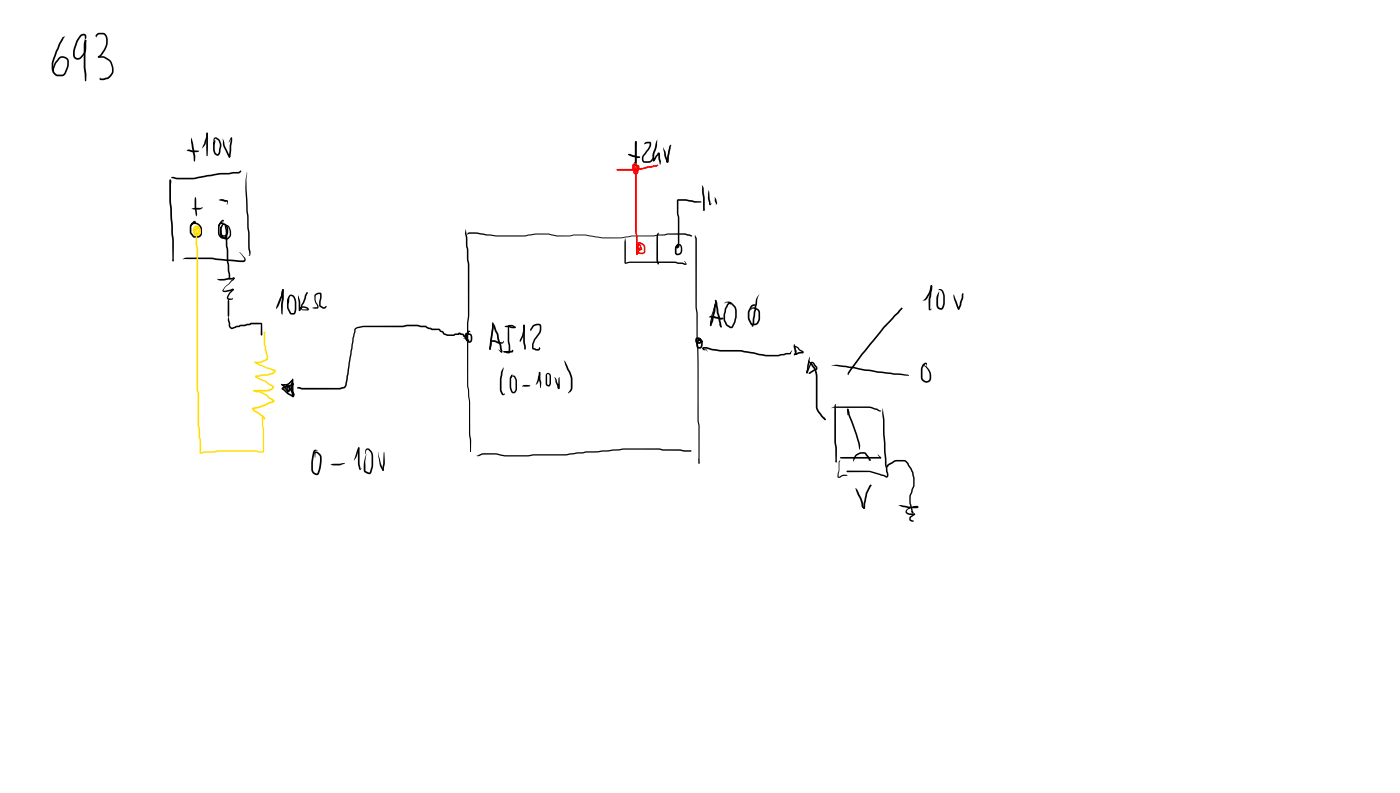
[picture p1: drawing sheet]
<svg xmlns="http://www.w3.org/2000/svg" width="337mm" height="190mm" viewBox="0 0 337 190" stroke-linecap="round" stroke-linejoin="round" font-family="sans-serif">
<g fill="#000">
<path d="M15 9l.7-.2-1.2 1.8-.8 1.9-.8 2.6-.1 1.4 .3 .8 .5 .6h1.4l.3-.2a4.7 4.7 0 0 0 .9-3 1.18 1.18 0 0 0-1.7-.7l-1 1.3-.5 1.2v.6l-.3-.5 .4-1.3 .9-1.3a1.48 1.48 0 0 1 1.6-.4 1.48 1.48 0 0 1 1 1.3 5.1 5.1 0 0 1-1.3 3.3l-.1 .1a2.03 2.03 0 0 1-2.4-.6l-.4-1 .1-1.8 1.6-4.3zM19.3 8.4l.1-.1a.76 .76 0 0 1 .8-.2 .76 .76 0 0 1 .6 .6l-.1 .5-.4 .5v-1.1l-.4-.1-.4 .3-.8 1.2-.6 1.6a2.53 2.53 0 0 0 0 2.1l.1 .1a.82 .82 0 0 0 1.2-.2l.9-1.4 .1-2.4 .2-.2a2.94 2.94 0 0 1 .1 2.1 3 3 0 0 1-1.9 2.7 1.1 1.1 0 0 1-1.2-1.2v-1.2l.7-2zM20.4 9.7l.2-.1 .1 .2-.2 1 .1 5.5 .2 1.6-.1 1.5-.1 .2-.2-.2-.3-3.1v-5.5zM23.2 8.2l.5-.3h1.1a1.54 1.54 0 0 1 1.1 1.8 5.3 5.3 0 0 1-2 4.1h-.3v-.3a4.4 4.4 0 0 0 1.6-4.9l-.4-.3h-1l-.7 .7-.2-.3zM23.6 13.5h1.3l1 .5a2.67 2.67 0 0 1 1.4 2.5l-.1 1.2-1 1.1-1.3 .5-.9-.2 .1-.5 .1 .3 1.8-.4 .8-1 .1-1a2.34 2.34 0 0 0-1.2-2.2l-.8-.4-1.2-.1zM23.6 13.5l.3 .1v.2l-.3-.1zM151 37l2.7 .7 .1-.2 .1 .3-.7 .2-1.2-.3-.8-.4zM151.1 37l.1 .3-.2-.2zM152.4 38.9l.6 .8-.2 .2zM152.7 34l.4 .1-.3 1.3zM152.8 39.6l.2 .2-.2 .1-.1-.1zM152.7 34h.3l.1 .5v4.3l-.1 .8-.2 .3-.2-1.1z"/>
<path d="M155 34.3a1.26 1.26 0 0 1 1.5 0l-.1 .9-1.6 2.3-.1 .9 .2 .3h1l.5-.1 .3-.4a.68 .68 0 0 0 .2-1l.2 .7-.5 .9-.5 .3h-1.2a1.19 1.19 0 0 1-.3-1.9l1-1.2a1.86 1.86 0 0 0 .5-1.6l-1.1 .3zM158 33.5a6.5 6.5 0 0 1-.7 3.5v1.5l-.3-.1 1-1.5a.32 .32 0 0 1 .4-.3 .32 .32 0 0 1 .3 .4l.2 1.8-.2 .8-.4-1.5-.1-1.1 .2-.1-1 1.7-.4 .2a1.08 1.08 0 0 1-.2-1.3l.1-.8zM159.4 35.4a4.9 4.9 0 0 1 .9 2.5l.3 .9h-.3l.1-1.4 .5-2.2 .3-.3a.19 .19 0 0 1 .2 .1 .19 .19 0 0 1-.1 .2l-.5 2.3v1.1a.39 .39 0 0 1-.5 .5 .39 .39 0 0 1-.2-.6l-.4-1zM111.9 55.1l.4 1.9 .3 5.2 .2 1.5v12.1l-.2 2v14.8l.4 3.8v7.9l.3 1.4-.2 2.9-.4-4.3v-7.8l-.4-3.9 .2-28.9-.3-1.4-.2-5.2-.2-1.1zM112.4 56l.4-.2h1.8l4.6 .8 7.4-.1a14.1 14.1 0 0 1 6-.2l1.2 .3h3a14.8 14.8 0 0 1 6.2 .2l1.9 .2h4.4l2.7-.4h5.1l3.4-.5 4.1-.1 1.2 .3 .6 .4-.2 .1-1.6-.4h-4.1l-3.3 .4h-5.4l-2.5 .5h-4.5l-1.9-.3a13.7 13.7 0 0 0-6.1-.2h-1.1a7.8 7.8 0 0 1-3.5-.4l-.4-.1a21 21 0 0 0-5.6 .5h-7.1l-4.6-.6h-1.7l-.4 .3zM150.3 57.2l.1 1v4.9l1-.3h10.9l1.8 .3 .8 .2-.1 .1-.3-.7 .6 .8-.5 .1-2.3-.4h-10.9l-1.1 .2-.2-.2v-1.3zM158.1 56h.4l-.3 .9v5.6l.1 .5a.26 .26 0 0 1 .2 .4 .26 .26 0 0 1-.4 .1 .26 .26 0 0 1-.1-.3l-.2-.7v-5.5zM162.8 48l2.1-.1 2.1 .4 1.5 .1 .2 .1-.2 .2h-1.4l-2.2-.5h-1.8v3l.2 1.1v5.8a1.22 1.22 0 0 1-.7 1.5l-.1-.5 .3-.4a.9 .9 0 0 1 1 .1 .9 .9 0 0 1 .2 1v.3a.94 .94 0 0 1-.6 1.2 .94 .94 0 0 1-1.2-.6v-.6a.88 .88 0 0 1 .8-1.3 .39 .39 0 0 1 .3 .4 .39 .39 0 0 1-.3 .4l-.1 .1-.1-.1 .1-.5-.3 .6v1.1l.2 .1 .7-.3 .2-1-.3-.6h-.4l-.1 .4-.3-.1 .4-.9zM167.1 56.5l.4 1v16.2l.2 1.6v6.7a221.8 221.8 0 0 1 .3 19l.2 1.3v9l-.2 .1-.1-.1v-9l-.2-1.3a240.2 240.2 0 0 0-.3-19.4v-6.3l-.2-1.6zM168.7 44.5l.5 .7 .2 2.3v3l-.2 .2-.2-.2v-2.9zM169.3 50.1l.1 .4-.2 .2-.1-.2zM170.4 45.7l.4 2.9-.1 .5 .2-.3a.3 .3 0 0 1 0 .4 .3 .3 0 0 1-.4 0l-.1-.2a5.8 5.8 0 0 1 0-3.3z"/>
<path d="M171.8 47.3l.3 .5 .3 .9-.3 .5zM113.1 107.9v.7zM114.5 109.5a4 4 0 0 1 2.4-.6h2.6a24.5 24.5 0 0 0 7.7 .4l1.1-.2h7.7l4.8-.7h2.9l6.2-.7h8.6l.9 .2h4l1 .3h1.7l-.1 .1 .1-.1 .1 .1-.1 .2h-1.5l-1.2-.2h-4l-1.1-.3h-8.3l-6.3 .7h-2.8l-4.9 .7-8 .1a19.6 19.6 0 0 1-5.7 .2h-1l-2.1-.5h-3.1l-1 .4zM167.9 110.2l.3 1.1-.2 .1z"/>
<circle cx="20.6" cy="9.8" r=".19"/>
</g>
<g fill="#f00">
<path d="M148.3 40.6l.6 .2-.5 .2z"/>
<path d="M148.3 40.6h.1a21.3 21.3 0 0 0 7.2-.6l2.5-.5 .1 .2-.3 .3-1.9 .3a21.8 21.8 0 0 1-7.6 .7l-.1-.1z"/>
<path d="M158 39.6l.2 .1v.1h-.3z"/>
<path d="M152.1 39.4l.5-.2a1.04 1.04 0 0 1 .9 1.4v.5a.65 .65 0 0 1-.6 .8 .65 .65 0 0 1-.7-.6v-1.3l.6-.6-.2 .9 .1 1.2 .4-.1v-1l-.2-.8-.5 .1v.6l.3 .5 .4-.1 .3-.7-.4 .4v15.4l.3 .9v4.3l-.2 .2-.2-.1v-4.4l-.2-.9v-15.2a.73 .73 0 0 1 .9-.9 .93 .93 0 0 1-.6 1.5 .93 .93 0 0 1-1-1.2z"/>
<path d="M153.4 58.2h.5l1 .6 .2 .5v1.2a.91 .91 0 0 1-1.3 .5l-.5-.2-.3-.3-.1-1.5 .8-.4 .5 .5-.3 1-.8 1.1-.2-.2 .9-1.8-.1-.2h-.2l-.2 .2 .1 1.2 .9 .3 .5-.2-.1-1.4-1-.6-.2 1.1 .6 .2-.1-.2a.24 .24 0 0 1 .4-.1 .24 .24 0 0 1 0 .3l-.1 .3-.4 .1-.7-.4-.1-.9z"/>
</g>
<g fill="#000">
<path d="M44.9 36.1l.5-.2 .8 .2 1.7 .1-.3 .3a4 4 0 0 1-2.6-.3zM46 33.1l.9 4.2v1.4l-.2 .1-.1-.1-.7-4.5zM49.6 31.9l.4 .2-.3 1.6a2.91 2.91 0 0 1-1.1 2l.9-2.8zM49.6 31.9h.3l.1 .4-.1 5.1-.1 .1-.2-.1v-1.9zM51.5 33.1l.4-.1 .3 .1a1.89 1.89 0 0 1 1 2l-.1 .6a1.62 1.62 0 0 1-.8 1.7 1.34 1.34 0 0 1-1.1-1.5v-1.4l.5-1 .1 .5-.2 1.9a.98 .98 0 0 0 .7 1.1l.3-.4 .2-1.9-.3-.9-.7-.5-.2 .2-.2 1.3-.1-1.3zM53.5 33.3l.3 .6 .3 1.3 1.2 2.1a.25 .25 0 0 1 0 .5 .25 .25 0 0 1-.4-.2l-1.2-2.4zM55.4 33.2l.2-.2 .2 .1v.8l-.3 2.9-.2 .9-.1 .2-.2-.2zM55.1 37.5l.2 .1-.1 .2-.2-.1zM55.5 33.1l.3 .1-.8 1zM40.8 43.1l.4 .2-.1 .8-.2-.8h.2v.6a26 26 0 0 0 .2 6.4l.5 7.6v4.8l-.2 .1-.2-.1v-5l-.5-7.8a22.3 22.3 0 0 1-.2-6zM41.2 42.6l.4-.1 1.9 .2a19 19 0 0 0 6.5-.7l2.8-.4 4.5-.3 .5-.3 .2 .1-.6 .6-4.7 .3-5.1 .9a9.8 9.8 0 0 1-4.1 .2h-1.2l-1-.3zM41.2 42.6l.2 .1z"/>
<path d="M46 50.1l2.6-.3 .2 .1-.1 .1a2.51 2.51 0 0 1-2.7 .1zM46.4 53.3l.1-.1a.36 .36 0 0 1 .4-.1 .36 .36 0 0 1 .2 .4l-.1 .2-.3-.3-.7 1.1v1.3l.6 .9h1l.4-.2 .2-.4v-1.1a1.21 1.21 0 0 0-.9-1.2 1.21 1.21 0 0 0-1.4 .7l-.1 .1-.1-.3a1.31 1.31 0 0 1 1.2-.9 1.31 1.31 0 0 1 1.3 .8l.3 .5 .1 1.2a1.13 1.13 0 0 1-1.3 1.2l-.9-.1-.8-1.1 .1-1.7zM47 47.3a4.6 4.6 0 0 1 .2 2.6l.2 1.6-.2 .5-.4-2.3v-1.8zM52.6 48l.7-.2 .8 .2a.51 .51 0 0 1 .7 .2 .51 .51 0 0 1-.1 .6l-.2 .3v-.7l-.5 .1zM53.3 53.4l.4 .1zM53.4 53.9l.5-.2 .8 .4a2.25 2.25 0 0 1 .2 3.3l-.7 .1-1.1-.5a3.3 3.3 0 0 1 .2-2.9l-.1 2.2 .2 .4 1.1 .5 .7-.6a2.76 2.76 0 0 0-.3-2l-.9-.5h-.4l-.4 .9 .1 1.1 .3 .4h.5l.2-.4v-.5a.59 .59 0 0 1 .4 .5 .59 .59 0 0 1-.3 .6l-.9 .1-.6-.6v-1.4zM53.1 53.1l.1-.1a.31 .31 0 0 1 .4-.2 .31 .31 0 0 1 .2 .4v.2l-.2-.3a2.43 2.43 0 0 0-.8 1.9l.1 1.3a.84 .84 0 0 0 .9 .7l.3-.1 .3-.8 .1-1.3-.5-.7-.7-.3h-.4l-.5 .5 .3-.6 .3-.2 1.1 .3 .7 .8v1.5l-.6 1.2a1.36 1.36 0 0 1-1.8-1.4v-1.6zM54 53.6l.3 .5 .3 1.4 .3 7.3 .4 3.1v1l-.2 .1-.1-.1-.5-4.1-.2-7.3zM59.4 41.2l-.1 4 .7 11.7a8.3 8.3 0 0 0 .2 3.6v.8l-.2 .1h-.2l.2-.2-.1-.7a8.3 8.3 0 0 1-.2-3.6l-.7-11.7v-2.1zM41.6 62.2l.2 .5-.2 .1-.2-.1zM43.9 62.3l.6-.4h.6a100.6 100.6 0 0 1 12.7 .7l.8-.1 .1-.3-1.1-1.6 1.4 1.4v.5l-.2 .4-1.2 .1-2.9-.3a44 44 0 0 0-9.9-.5zM52.1 67h1.6l2.2-.3a.27 .27 0 0 1 .3-.1 .27 .27 0 0 1 .2 .4l-3 .4h-.7z"/>
<path d="M55 66.7l.3 .2-.2 .1zM55.9 69.4l.3 .1-.1 .2-.2-.1zM55.8 69.5l.3-.1 .1 .2-.9 1-.4 .9 .9 .3 .2-.2v.2l-.3 .2h-.9l-.2-.3v-.4l.5-.9zM56.1 66.7l.1-.1a.61 .61 0 0 1-.4 .9l-1.6 1.5-.5 .8h.5l1.7-.4 .3 .2-1.9 .6a.47 .47 0 0 1-.6 0 .47 .47 0 0 1-.1-.6l2.4-2.5zM111.9 80h.5a1.08 1.08 0 0 1 1.1 1.5 .78 .78 0 0 1-.7 .9 .78 .78 0 0 1-.8-.8v-1.2l.4-.7a.35 .35 0 0 1 .3-.3 .35 .35 0 0 1 .4 .3v.1h-.3l-.4 .7v1.1l.3 .3h.3l.1-.2v-.9a.53 .53 0 0 0-.7-.4h-.2v.9l.7 .4-.5 .2-.4-.2-.2-.4v-.9zM118.4 77.5l.1 .1-.2 .1zM118.5 77.9h.2l.2 .2 .9 2.1 1 4.1a.28 .28 0 0 1-.1 .4 .28 .28 0 0 1-.4-.1l-.5-.6 .8 .5h-.2l-1-4.1zM118.3 77.6l.2-.1 .2 .2v1.1l-.5 4.1-.4 1.2a1.04 1.04 0 0 1 0-1.3zM121.3 78.4a2.68 2.68 0 0 1 2 .1h.6a.37 .37 0 0 1-.2 .4 .37 .37 0 0 1-.4 0zM122.2 78.1h.9l.8 .4a.18 .18 0 0 1 0 .3 .18 .18 0 0 1-.3-.2l-.6-.3h-.6l.1 4a2.78 2.78 0 0 1-.1 2.6h-.6l-.8-.4 .1-.2 1.3 .3-.2-1.8a8.4 8.4 0 0 1-.1-3.7zM125.8 78.1l.4 .1v4l.2 1.1v.6l-.2 .1-.2-.1-.2-1.7zM128.1 78.2l.8-.4h.6a.62 .62 0 0 1 .6 .7l-.1 1.3-.7 1.1a3.3 3.3 0 0 0-1 2.7l1.1 .2 .2-.4 .3 .4-.3 .4h-.6l-.9-.3-.2-.3a3.9 3.9 0 0 1 1.1-2.9l.7-1.2v-1.3h-.6l-.7 .2-.8 1.2a.65 .65 0 0 1 .2-1z"/>
<path d="M170.6 76l.8-.1 1.7 .4h.7l.1 .1-.2 .3-.6 .1-1.6-.5-.8-.1-.1 .1zM171.9 72.1l.1-.1 .2 .2-.3 1.5a13.2 13.2 0 0 0-.9 4.5l-.2 .2-.1-.2v-.9l1-3.6zM171.9 73.1l.1-.1 .2 .1-.4 .4zM171.9 72.2l.1-.2 .2 .2-.2 .2zM171.9 73.1h.3l-.2 1.7-.6 2.3-.6 1.3-.2-.4 .4-1.1zM171.9 72.2l.2-.1 .3 .6 .3 2.4 .8 3.4-.1 .2-.4-.5zM172.9 77.9l.6 .6-.1 .2zM174.3 72.6l.9-.2 .6 .2 .9 .9 .3 .5 .1 2.3-.3 1.1-.5 1.1a.64 .64 0 0 1-1.1 .2l-.7-.6a4.5 4.5 0 0 1-.3-3.8l.4-1a.62 .62 0 0 1 .4-.6 .62 .62 0 0 1 .7 .1l-.2 .5-.1-.4-.4 .5-.4 .9-.3 1.2v1.2l.5 1.2 1 .6 .7-1.2 .2-1v-1.9l-.2-.6-.9-.9-1-.2-.4 .2zM180.6 73.4a.63 .63 0 0 1 1.1 0l-.8 .3-.6 .9-.1 .5v1.3l.6 1.3h.8l.4-.3 .3-.8-.1-1.8-.9-.6-.8 .1 .4-.4h.7l.8 .4 .3 .5v1.8l-.3 .9a1.35 1.35 0 0 1-1.7 .6l-.2-.1a3.5 3.5 0 0 1-.7-2.8zM182.5 70.7l-.4 1.2-1 6.3a.26 .26 0 0 1-.1 .3 .26 .26 0 0 1-.3-.2 .26 .26 0 0 1 .1-.3l.9-6zM216.7 74l.2 .2-1.1 .9zM223.8 68.6h.2l.1 .2-.6 1.8-.8 1.4-.4 .2-.5-.1 .7-.5 .7-1.1z"/>
<path d="M223.8 68.6h.2l.1 .7-.4 2.6-.2 2.4 .5-.1-.5 .4-.3-.3v-2.3zM225.7 69.5h.5l.5 .4a5 5 0 0 1 .4 3.1v.3a.98 .98 0 0 1-1 1.1 .98 .98 0 0 1-1-1.1v-2l.7-1.3-.3 1.8v1.5l.2 .5 .7 .2 .3-1.3a4.4 4.4 0 0 0-.3-2.6l-.5-.4h-.3zM229.3 70.7l1.1 3.1a.39 .39 0 0 1 0 .6l-.3-.5-.7-1.9zM231.3 70.5l.2-.1 .2 .2-.1 1-.4 .9a3.1 3.1 0 0 1-.8 1.9l-.2-.2 .5-.9zM117.9 82l.1 1.9-.2 .2-.2-.2zM118 81.9l.1-.1a3.1 3.1 0 0 1 2 .4h.7l.2-.2a.21 .21 0 0 1 .2 .2 .21 .21 0 0 1-.2 .2l-1.1 .2-1-.4-.8-.2-.1 .2zM121 88.2l-.3 2.1a6.3 6.3 0 0 0 .2 4.3l.3 .1 .1-.2v.3l-.4 .2-.3-.3a6.7 6.7 0 0 1-.3-4.5l.2-1zM121.1 84.3l1.9 .1 .2-.4 .2 .1-.1 .5-.3 .1h-1.9l-.1-.2zM123.2 89.9l-.3 1.1v2l.4 1.1h.3l.2-.3 .1-.9a2.96 2.96 0 0 0-.3-2.3l-.5-.2-.1 .3h-.1l.1-.4 .5-.1 .3 .2a3.6 3.6 0 0 1 .5 2.8 .9 .9 0 0 1-.2 1 .9 .9 0 0 1-1.1 .2l-.5-1.3v-2.1zM125.8 78.1h.3v1.4l-.3 1.3-.8 1.4v-.5l.8-2.2zM125.6 92.6l1.2-.1 .7 .2-2 .2zM129.5 89.5l.2-.2 .2 .2-.2 1.1a2.11 2.11 0 0 1-.9 1.8l.4-1.2z"/>
<path d="M129.5 89.5l.2-.2 .2 .2v1.6l.2 .8-.2 1.3-.4-2zM131.4 89.8l.5-.2 .4 .4 .2 1.6a.97 .97 0 0 1-.6 1.3l-.7-.5v-2.1l.4-.7-.1 2.7 .4 .2 .2-.4v-1.9l-.3-.4-.6 .4zM133.2 90.6a1.43 1.43 0 0 1 .8 1.3l.4 1.2-.2 .1 .1-2.3 .3-.3v2.6a.36 .36 0 0 1-.5 .1 .36 .36 0 0 1-.1-.5zM135.5 86.6l.4 .3 .6 1.2a6.4 6.4 0 0 1 .8 5.9l-.7 .5 .5-.9a6.9 6.9 0 0 0-.3-4zM167.3 81.2l.5-.2 .4 .1a1.68 1.68 0 0 1 .4 2.5v.1a.77 .77 0 0 1-.9 0 .77 .77 0 0 1-.3-.8v-.8l.3-.5a.38 .38 0 0 1 .4-.4 .38 .38 0 0 1 .4 .4l-.1 .2 .1-.1v.2a.26 .26 0 0 1-.3 .1 .26 .26 0 0 1-.1-.3v-.1l.1 .1-.4 .6v.6l.1 .5h.3a.52 .52 0 0 0 .3-.8v-.6l-.5-.5h-.4v.5l.6 .1 .3-.1-.2-.4a.18 .18 0 0 1-.3 0 .18 .18 0 0 1 .1-.3 .18 .18 0 0 1 .2 .1l.5 .5-.3 .6a.91 .91 0 0 1-1.4-.6zM168.9 83.5l.9-.1 3.3 .7h5l3.4 .6a14.8 14.8 0 0 0 4.7 .5h.9l1.9-.4 .9 .1 .5-.6-.4 .8-3.8 .5a22.8 22.8 0 0 1-6.4-.8l-1.7-.3h-2.4a18.1 18.1 0 0 1-5.4-.6l-1.2-.1 .8 .2 .2 .5-.3-.4-.8-.1zM190.9 82.6l.7 2.4-.2 .3-.4-.7-.2-1.2zM191.1 83.1l.8 .3 .4 .5 .6 .4a.33 .33 0 0 1 .3 .3 .33 .33 0 0 1-.3 .3l-1.6 .3-.4 .2-.1-.1 .3-.5 1.8-.3-.8-.3-.8-1v1.2l.3 .7-.3 .1zM191.4 85l.2 .1-.2 .2-.1-.2zM191.4 84l.1 .6zM194.8 87l.2-.1a.71 .71 0 0 1 .8 .5l.7 .8v.5l-1.6 1a.25 .25 0 0 1-.3 .2 .25 .25 0 0 1-.2-.2 .25 .25 0 0 1 .2-.3l1.5-.9-.7-1.1-.3-.2-.9 2.4h-.3zM193.9 89.4l.2-.1v.3h-.2z"/>
<path d="M194.2 86.6a5 5 0 0 1 2.3 4.4v7l.5 .9 1.5 1.7-.1 .3-1-.9-.8-1-.4-.9-.1-7.1a4.2 4.2 0 0 0-1.1-3.3zM194.7 85.7l-.1 1.4-.5 2.6a.47 .47 0 0 1-.4-.4 .47 .47 0 0 1 .2-.5l.4-2zM199.8 98l.5-.3h.7h8l1.8 .5 1 .5-.4 .2-.7-.4-1.7-.5zM199.8 87.8l1.3-.2 2.3 .3 7.6 1.3 7.1 .8 .4 .2-3.5-.2-4.1-.5-5.8-1zM200.8 97.1h.2l-.1 .1 .1 9 .2 1.6-.1 3.2-.1 .1-.2-.1v-3.4a69.5 69.5 0 0 1-.1-10.4zM203.7 98.2l.3 .2-.2 1.4zM216.1 74.5l.6-.6 .3 .2-1 1.2-3.4 3.5-5.3 6.5-3.2 4.5v.3h-.3l.1-.7 3.1-4.3 5.3-6.5zM212.2 98l.4 2.8 .1 3.5 .4 7.4 .4 1.9a.76 .76 0 0 1-.3 1.1l-4.1-1.3h-5.4l-.2-.2 .2-.1h5.4l4.1 1.3-.7-5.8-.4-9.3zM221.7 87.6a2.85 2.85 0 0 1 2.1 2.5l.1 .8a1.26 1.26 0 0 1-1.4 1 1.26 1.26 0 0 1-1.1-1.3v-1.2a2.13 2.13 0 0 1 1.1-2.3l.3 .2-.1 1-.1-.9-.2 .1a1.93 1.93 0 0 0-.6 1.6v1.5a.86 .86 0 0 0 .7 .9 .86 .86 0 0 0 1-.6 3.1 3.1 0 0 0-.9-2.7zM198 100.2l.1 .1a.43 .43 0 0 1 .3 .6zM198.3 100.6l.2 .2-.1 .1-.2-.1zM200.9 110.5l.2 .5-.1 .1-.2-.1z"/>
<path d="M201.9 110l1.2-.2h8.5l.2 .2-.2 .2h-8.9zM201.9 110h.3zM201.7 110.7h.3l-.2 .4v2l-.2 1.4h.3a1.68 1.68 0 0 1 1.6-.4l.3 .1-1.2 .1-.7 .5a.4 .4 0 0 1-.4 0 .4 .4 0 0 1-.2-.5l.3-1.2zM205.7 109.2l1-.5 1-.1 .5 .2 .5 .6a1.35 1.35 0 0 1 .6 1.2l-.1 .1-.3-.3-1-1.3-.9-.1-1.1 .5-.7 1.4-.1-.7zM205.6 117.2l.6 .6 .9 1.8 .5 2 .3 .4a.5 .5 0 0 1-.5 .1 .5 .5 0 0 1-.3-.4l-.2-1.3zM203.7 98.2l.3 .2 .3 1.2 1.7 4.7 .8 2.5-.2 1.3-.9-3.7-1.8-4.7zM209.3 116.4l.2 .2-.2 .2-.1-.2zM208.8 110.4l.5 .2-.2 .1zM209.1 116.6l.3-.2 .1 .2-.2 .1zM211 109.2l.8 .6-.1 .3zM211.5 109.9l.2-.1 .1 .2-.1 .1zM213.3 111.6l.6-.4a3.2 3.2 0 0 1 2.9-.7l.9 .1 .6 .6 .9 1.3 .4 1.3a5.9 5.9 0 0 1-.2 3.9l-.5 1.5v1.6l.5 2a.25 .25 0 0 1 .2 .3 .25 .25 0 0 1-.3 .2l-.2-.4 .4 .2-.2 .1-.2-.3-.5-2.1v-1.7l.5-1.2a4.6 4.6 0 0 0 .4-3l-.3-1.4-1.1-2-.6-.6h-.7a2.91 2.91 0 0 0-2.7 .7l-1 .7z"/>
<path d="M209.1 116.5l.2-.1 .2 .3-1 1.9-.5 3.4-.3 .2-.2-.2 .1-.9 .5-2.5zM216 121.4l4.5 .3v.1l-1.6 .3-.8 .4-.1 .4 .3 .3 1.5 .2 .2 .1-.2 .2h-.8a.91 .91 0 0 1-1.3-.9l.5-.6 1.5-.6a.61 .61 0 0 1 .6-.2 .61 .61 0 0 1 .5 .5l-.4 .2h-1.9zM219.7 123.4l.3 .1-.1 .2-.3-.1zM218.8 124.1l1-.7 .2 .1-.1 .2-1 .7v.4l.7 .2 .1 .2-.1 .1h-.5l-.5-.3z"/>
</g>
<g fill="#fd0">
<path d="M46.7 54.3l.4-.1a.91 .91 0 0 1 1 .5 .91 .91 0 0 1-.2 1l-.1 .3a.62 .62 0 0 1-.6 .6 .62 .62 0 0 1-.7-.4v-.3a.96 .96 0 0 1 1.1-1.2l-.2 .8-.1-.6 .1 .1-.4 .6-.1 .7 .4-.2 .4-1-.1-.6-.6 .1a.99 .99 0 0 0 .6 1.7l.4-.4-.1-.7-.2-.2h-.4l-.1 .2a.24 .24 0 0 1 0 .3 .24 .24 0 0 1-.3 .1 .24 .24 0 0 1-.1-.3v-.3l.3-.3h.8l.4 .5v.8a.98 .98 0 0 1-1.1 .6 .98 .98 0 0 1-.8-.9l-.1-.6z"/>
<path d="M47.2 55.3l.4 4.6v33.9l.3 .6v7.9l.2 .6v2a8.8 8.8 0 0 1 .2 3.9l-.2 .2a.8 .8 0 0 1-.1-1v-2.3l-.3-.8v-2l-.2-.6v-7.9l-.2-.6v-33.9a9.1 9.1 0 0 1-.2-4.3z"/>
<path d="M48 108.8l.3-.2a7.4 7.4 0 0 1 3.3-.2l.8-.2h9.2l1.6 .3v-5.3l-.3-2.9 .3-.2 .1 1.9 .2 1.2-.1 5.5-7.7-.2a11.7 11.7 0 0 0-4.4 .2l-2.1 .1-.9 .2z"/>
<path d="M61 93.7l1.6 .3 1.6 .8 1.8 1.5v.3l-.5 .2-3.1 1.2-1.4 .2 2 1.5a.77 .77 0 0 1 .6 1.2l-.5-.7-2.4-1.7a.37 .37 0 0 1-.1-.4 .37 .37 0 0 1 .4-.2l1.3-.3 3.5-1.4-.1 .3-1.3-.9-.4-.5-1.6-.8-1-.1-.4-.2z"/>
<path d="M61.1 87.1l.4-.2 1 .7 3 1.1a.6 .6 0 0 1 .8 .5l-.4 .5-.6 .3-2.9 .5h-.8v-.1l2.4 1.1 1.7 1.1 .1 .6-.6 .6-.9 .2h-3.3l.1-.3 3.4-.1 .6-.2 .4-.4-1.7-1.2-2.2-1a.3 .3 0 0 1-.3-.4 .3 .3 0 0 1 .4-.2l2.5-.3 1.1-.3 .7-.5-3.6-1.2z"/>
<path d="M63.5 79.7h.2l.2 .1-.2 .2v2.7l.7 2.8v.8l-1.7 .9h-1.4l-.2-.1 .2-.2h1.3l1.6-.7-.8-3.5z"/>
</g>
<g fill="#000">
<path d="M54.9 71.9l.2 .4v1.6v2.1l-.2 .1-.2-.1v-.6v-3.1zM54.9 76.1l.5 2.2 .3 .4 2-.7h1.1l1.5-.5 2.6 .1 .1 .2v2.7l-.2 .1-.1-.2v-2.6l-2.3 .1-.4 .2-2.1 .3-2.4 .6-.5-.6-.3-1.6zM67.9 69.5l.3 .1-.3 1.7-1 2.4-.5 .5 .1-.7 1-2.4zM67.9 69.5h.3v.8l-.3 5.3-.3-.3v-1.7zM69.6 70.9a1.16 1.16 0 0 1 1.6 1.2v2.1a1.03 1.03 0 0 1-1.1 1.4l-.2-.1a3.1 3.1 0 0 1-.9-2.1v-1.3l.4-.9v2.7l.6 1.2 .6 .1 .3-.9-.1-1.9a1.14 1.14 0 0 0-.9-1.3l-.3 .6-.2 1.2-.1-1.3zM71.7 70.9l.5 1.6v2.1l-.2 .1-.2-.2zM73.6 70.3l.2-.1 .1 .3-.7 2.2-.5 .8-.1 .6 .3 .2h1.1l-.2-.1a1.19 1.19 0 0 0-1.4-.1l-.4 .6-.2-.1 .2-.3a1.19 1.19 0 0 1 1.2-.7 1.19 1.19 0 0 1 1 .8l-.2 .2-1.2-.1-.5-.4 .1-.7zM71.8 74.6l.2-.2 .2 .2-.2 .1zM73.8 70.2l.2 .2-.2 .1zM73.7 70.4l.2-.1v.2zM75.8 70.7a1.09 1.09 0 0 1 1.5-.1l-.2 2.8 .7 .4 .6-.3 .1 .2-.4 .4h-.6l-.8-.6 .3-2.8h-.6l-.5 .3a3 3 0 0 0 .7 2.5v.3a1.03 1.03 0 0 1-1.6 .2l1.3-.2-.1-.5a3 3 0 0 1-.6-2.5zM67.5 92.4l.3-.1a2.19 2.19 0 0 0 2.2-.9 .18 .18 0 0 1 .2 0 .18 .18 0 0 1 0 .2 2.05 2.05 0 0 1-2.7 .8z"/>
<path d="M67.5 92.2l.8 .3 .4 .6a1.1 1.1 0 0 1 .5 1.4zM68.8 92.4a.38 .38 0 0 1 .5 .5l.3 1.1-.2 .2-.4-.6-.1-1h.2a.2 .2 0 0 1-.1 .2 .2 .2 0 0 1-.3 0 .2 .2 0 0 1 .1-.3zM68.8 92.7h.6l1.1-.6 .1 .3-.4 .2a1.3 1.3 0 0 1-1.6 .3zM68.9 94.3l.3 .2zM68.8 92.7l1 .2v.7l-.3 .5-.2-.1 .2-.9h-.7l-.2-.2zM70 91.4h.3l.2 .5 .1 2 .2 .9a.22 .22 0 0 1-.2 .3 .22 .22 0 0 1-.2-.3l-.2-.8zM70.3 92.3l.2-.2 .2 .2-.2 .2zM68.8 92.6l.8 .3 .9 1.3a.4 .4 0 0 1 .3 .5 .4 .4 0 0 1-.4 .3l-.9-1.7-.6-.4zM67.8 93.1l2.8-1 .1 .2-.2 .1-.6 .4-1.9 .5 1.3 1.1 1.2 .7-.2 .1-.4-1.4v-1.3l.3-1.4 .2-.1 .1 .6-.2 .8v1.3l.4 1.3a.35 .35 0 0 1-.3 .4 .35 .35 0 0 1-.4-.2l-.9-.5-1.3-1.1zM85.3 78.9l.6-.3 1.4-.3 9.9-.2a10.5 10.5 0 0 1 4.4 .1h.8l.7 .5 .8 .2 1.7 .1 .4 .4 .6 .3 .3 .4 .7 .2h1.5l.3-.2h.8l-.1 .1a.42 .42 0 0 1 .4-.3 .42 .42 0 0 1 .4 .2h.4l.4 .5h-.1h.2a.47 .47 0 0 1 .1 .5 .47 .47 0 0 1-.5 .2l.3-.5 .1 .2-.3-.1-.3-.4-.5-.1-.2-.2-.2 .3h-.8l-.4 .2h-1.6l-.8-.3-.3-.5-.6-.2-.3-.4h-1.7l-1.5-.7h-1.2l-.8-.2h-2.5l-1 .2h-9.4l-1.4 .3-.5 .3-.5 2.1-1.6 10.9a.97 .97 0 0 1-1 1.2l-.8 .2h-8.9l-1.1-.3-.1 .1-.1-.2 .4-.3 .9 .3h8.9l1.1-.3 .3-.5 .2-1.2 1.5-9.9zM75.5 108.1l.5-.1 .4 .3h-.5l-.3 .6-.4 2.1v1.8a.78 .78 0 0 0 1.1 .8 8 8 0 0 0 .6-4l-.9-.8-.3 1.1-.1-.9a.44 .44 0 0 1 .2-.5 .44 .44 0 0 1 .5 0l.9 .8a7.5 7.5 0 0 1-.5 4.5 1.12 1.12 0 0 1-1.2 .2 1.12 1.12 0 0 1-.7-1l.1-2.4 .3-1.8zM79.4 111.6l.6-.2 2.9-.2-.1 .2a4.3 4.3 0 0 1-3 .4z"/>
<path d="M86.1 107.6l.2-.1 .1 .2-.7 2.1-.6 .9zM86.1 107.5l.3 .1v1.1a8.9 8.9 0 0 0 .3 3.7l-.1 .3 .2-.2a.3 .3 0 0 1-.3 .4 .3 .3 0 0 1-.2-.5v-.1a7.7 7.7 0 0 1-.3-3.6zM88 107.8h.7l.7 .8a9.4 9.4 0 0 1-.1 4.8l-.1 .3a1.24 1.24 0 0 1-1.6-.3 6.9 6.9 0 0 1 .5-4.4 11 11 0 0 0-.2 4.1l.9 .4 .5-1.8-.1-2.7-.6-.9-.3-.1-.3 .3-.2 .8v-.8zM90.9 108.6l.7 2.7 .6 1.3a.24 .24 0 0 1 .1 .4 .24 .24 0 0 1-.4-.1l-.6-1.2-.4-2.2zM92.3 108.6l.1 .1 .1 2.6-.2 1.7-.2 .1-.2-.1v-.6z"/>
<circle cx="69.2" cy="94.5" r=".08"/>
</g>
</svg>
